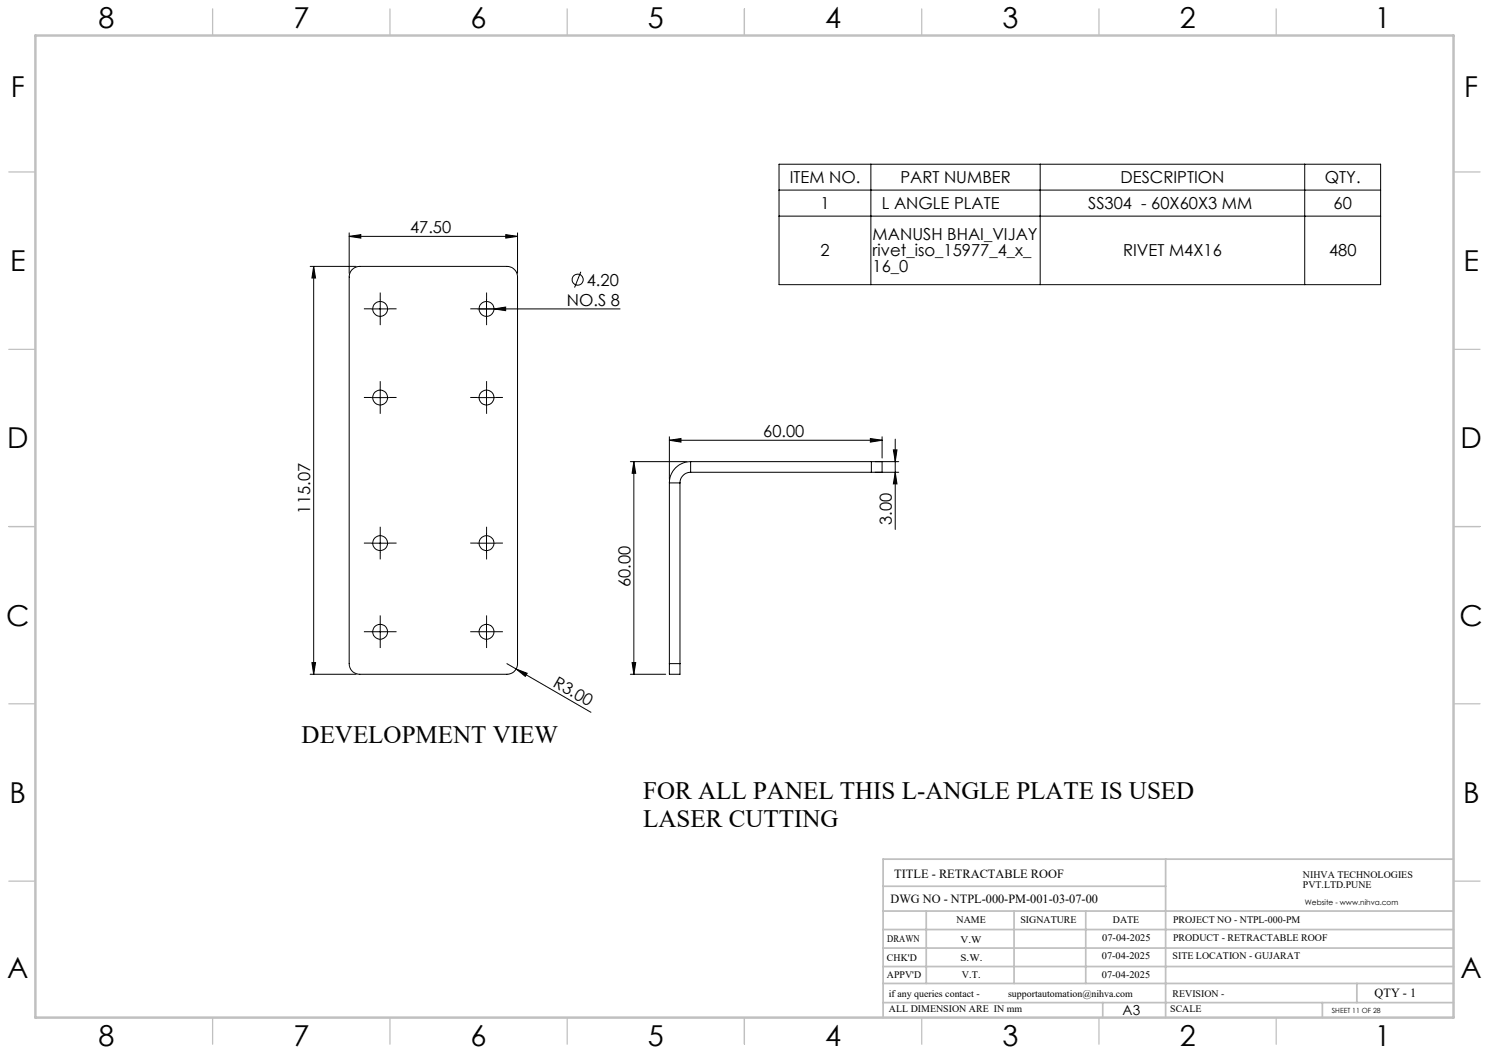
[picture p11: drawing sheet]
<svg xmlns="http://www.w3.org/2000/svg" width="420mm" height="297mm" viewBox="0 0 420 297" stroke-linecap="round" stroke-linejoin="round" font-family="sans-serif">
<defs><g id="words">
<g font-size="8.1">
<text x="27.8" y="8">8</text>
<text x="82.8" y="8">7</text>
<text x="132.8" y="8">6</text>
<text x="182.8" y="8">5</text>
<text x="232.8" y="8">4</text>
<text x="282.8" y="8">3</text>
<text x="332.8" y="8">2</text>
<text x="387.8" y="8">1</text>
<text x="3" y="27.2">F</text>
<text x="413" y="27.2">F</text>
<text x="2.8" y="76.5">E</text>
<text x="412.8" y="76.5">E</text>
<text x="2" y="126.5">D</text>
<text x="412" y="126.5">D</text>
<text x="1.7" y="176.5">C</text>
<text x="411.7" y="176.5">C</text>
<text x="2.7" y="226.5">B</text>
<text x="412.7" y="226.5">B</text>
<text x="2" y="275.7">A</text>
<text x="412" y="275.7">A</text>
<text x="27.8" y="295">8</text>
<text x="82.8" y="295">7</text>
<text x="132.8" y="295">6</text>
<text x="182.8" y="295">5</text>
<text x="232.8" y="295">4</text>
<text x="282.8" y="295">3</text>
<text x="332.8" y="295">2</text>
<text x="387.8" y="295">1</text>
</g>
<g font-size="7.1">
<text x="85.1" y="209.6">DEVELOPMENT VIEW</text>
<text x="181.5" y="225.3">FOR ALL PANEL THIS L-ANGLE PLATE IS USED</text>
<text x="181.5" y="233.3">LASER CUTTING</text>
</g>
<g font-size="4.7">
<text x="222.7" y="51.6">ITEM NO.</text>
<text x="254" y="51.6">PART NUMBER</text>
<text x="316.1" y="51.6">DESCRIPTION</text>
<text x="373.7" y="51.6">QTY.</text>
<text x="231.4" y="59">1</text>
<text x="248.7" y="59">L ANGLE PLATE</text>
<text x="306.9" y="59">SS304 - 60X60X3 MM</text>
<text x="376.2" y="59">60</text>
<text x="115.7" y="65.6">47.50</text>
<text x="246.1" y="67.8">MANUSH BHAI_VIJAY</text>
<text x="231.4" y="72.3">2</text>
<text x="246.1" y="72.3">rivet_iso_15977_4_x_</text>
<text x="246.1" y="76.8">16_0</text>
<text x="316.8" y="72.3">RIVET M4X16</text>
<text x="374.9" y="72.3">480</text>
<text x="165.5" y="80.6">4.20</text>
<text x="159.9" y="86.2">NO.S 8</text>
<text x="215.3" y="123.2">60.00</text>
<text x="87.5" y="144.9" transform="rotate(-90 87.5 144.9)">115.07</text>
<text x="251.5" y="148" transform="rotate(-90 251.5 148)">3.00</text>
<text x="177.8" y="165.6" transform="rotate(-90 177.8 165.6)">60.00</text>
<text x="155.8" y="193.4" transform="rotate(30 155.8 193.4)">R3.00</text>
</g>
<text font-size="3.9" x="316.7" y="286.4">A3</text>
<g font-size="3.5">
<text x="252.2" y="247.6">TITLE - RETRACTABLE ROOF</text>
<text x="251.2" y="254.7">DWG NO - NTPL-000-PM-001-03-07-00</text>
<text x="387.7" y="281.1">QTY - 1</text>
</g>
<g font-size="2.8">
<text x="367.5" y="247.6">NIHVA TECHNOLOGIES</text>
<text x="367.5" y="250.5">PVT.LTD.PUNE</text>
<text x="269.8" y="260.3">NAME</text>
<text x="287.8" y="260.3">SIGNATURE</text>
<text x="313.9" y="260.4">DATE</text>
<text x="330.9" y="260.4">PROJECT NO - NTPL-000-PM</text>
<text x="250.3" y="265.6">DRAWN</text>
<text x="270.9" y="266.1">V.W</text>
<text x="310.9" y="265.5">07-04-2025</text>
<text x="330.9" y="265.5">PRODUCT - RETRACTABLE ROOF</text>
<text x="250.2" y="271.1">CHK'D</text>
<text x="250.2" y="275.8">APPV'D</text>
<text x="270.9" y="271.1">S.W.</text>
<text x="271.3" y="275.8">V.T.</text>
<text x="310.8" y="270.6">07-04-2025</text>
<text x="310.8" y="275.8">07-04-2025</text>
<text x="330.7" y="270.6">SITE LOCATION - GUJARAT</text>
<text x="250.7" y="281.1">if any queries contact -</text>
<text x="284.3" y="281.1">supportautomation@nihva.com</text>
<text x="330.7" y="281.1">REVISION -</text>
<text x="250.7" y="285.6">ALL DIMENSION ARE IN mm</text>
<text x="330.1" y="285.6">SCALE</text>
</g>
<text font-size="2.1" x="368.1" y="255.1">Website - www.nihva.com</text>
<text font-size="2" x="375.7" y="285.6">SHEET 11 OF 28</text>
</g></defs>
<g fill="none" stroke="#000" stroke-width=".28">
<path d="M219.7 46.3h169.7v34h-169.7zM219.7 53.6h169.7M245.6 46.3v34M293.4 46.3v34M368 46.3v34M87.5 75.1h13M88.5 75.1v115.1M88.5 75.1l.5 3.3h-1zM98.5 66.7l3.3-.5v1zM98.5 65.7v11.4M98.5 66.7h47.5M99.2 76.2l.8-.7 1.5-.4h41.5a2.99 2.99 0 0 1 3 3v109.1a2.99 2.99 0 0 1-3 3h-41.5a2.92 2.92 0 0 1-3-3v-109.1l.2-1z"/>
<path d="M142.7 66.2l3.3 .5-3.3 .5zM146 65.7v11.4M163.8 76.7l-1.7 4.4M219.7 61h169.7M104.7 87.1h5M107.2 84.6v5M137.2 84.6v5M139.3 87.1l3.3-.5v1zM174.9 87.1h-40.2M104.7 112.1h5M107.2 109.6v5M134.7 112.1h5"/>
<path d="M137.2 109.6v5M177.8 130.2h16M178.8 130.2l.5 3.3h-1zM178.8 130.2v60M188.8 124.2l3.3-.5v1zM188.8 136.2h3M188.8 123.2v12M188.8 136.2v51M188.8 124.2h60M191.8 136.2v51M194.8 130.2a6 6 0 0 0-6 6M194.8 133.2a3 3 0 0 0-3 3"/>
<path d="M194.8 130.2v3M194.8 130.2h51M194.8 133.2h51M245.5 123.7l3.3 .5-3.3 .5zM245.8 130.2h3v3h-3M245.8 130.2v3M246.8 130.2h6.7M246.8 133.2h6.7M248.8 123.2v6M252 126.9h1l-.5 3.3zM252.5 123.9v25.4M252.5 133.2l.5 3.3h-1z"/>
<path d="M104.7 153.2h5M107.2 150.7v5M134.7 153.2h5M137.2 150.7v5M104.7 178.2h5M107.2 175.7v5M134.7 178.2h5M137.2 175.7v5M87.5 190.2h13M88 186.9h1l-.5 3.3zM143 187.2l2.6 1.5M145.6 188.7l3.1 1.2-.5 .9z"/>
<path d="M145.6 188.7l21.1 12.2M177.8 190.2h10M178.3 186.9h1l-.5 3.3zM188.8 187.2v3h3v-3M188.8 187.2h3"/>
<circle cx="162.9" cy="78.9" r="1.56"/>
<circle cx="107.2" cy="87.1" r="2.11"/>
<circle cx="137.2" cy="87.1" r="2.1"/>
<circle cx="107.2" cy="112.1" r="2.11"/>
<circle cx="137.2" cy="112.1" r="2.1"/>
<circle cx="107.2" cy="153.2" r="2.11"/>
<circle cx="137.2" cy="153.2" r="2.1"/>
<circle cx="107.2" cy="178.2" r="2.11"/>
<circle cx="137.2" cy="178.2" r="2.1"/>
</g>
<g fill="none" stroke="#000" stroke-width=".28" stroke-dasharray="15.2 1.3 1.3 1.3" stroke-linecap="butt">
<path d="M104.7 87.1h-2.1M107.2 84.6v-2.1M107.2 89.6v2.1M109.7 87.1h2.1M134.7 87.1h-2.1M137.2 84.6v-2.1M137.2 89.6v2.1M139.7 87.1h2.1M104.7 112.1h-2.1M107.2 109.6v-2.1M107.2 114.6v2.1M109.7 112.1h2.1"/>
<path d="M134.7 112.1h-2.1M137.2 109.6v-2.1M137.2 114.6v2.1M139.7 112.1h2.1M104.7 153.2h-2.1M107.2 150.7v-2.1M107.2 155.7v2.1M109.7 153.2h2.1M134.7 153.2h-2.1M137.2 150.7v-2.1M137.2 155.7v2.1M139.7 153.2h2.1"/>
<path d="M104.7 178.2h-2.1M107.2 175.7v-2.1M109.7 178.2h2.1M134.7 178.2h-2.1M137.2 175.7v-2.1M139.7 178.2h2.1M107.2 180.7v2.1M137.2 180.7v2.1"/>
</g>
<g fill="none" stroke="#c0c0c0" stroke-width=".35">
<path d="M60 2.5v7.5M110 2.5v7.5M160 2.5v7.5M210 2.5v7.5M260 2.5v7.5M310 2.5v7.5M360 2.5v7.5M2.5 48.5h7.5M410 48.5h7.5M2.5 98.5h7.5M410 98.5h7.5M2.5 148.5h7.5"/>
<path d="M410 148.5h7.5M2.5 198.5h7.5M410 198.5h7.5M2.5 248.5h7.5M410 248.5h7.5M60 287v7.5M110 287v7.5M160 287v7.5M210 287v7.5M260 287v7.5M310 287v7.5M360 287v7.5"/>
</g>
<g fill="none" stroke="#c0c0c0" stroke-width=".5">
<path d="M249.1 257h160.9M249.1 250h79.7M261.3 257v20.4M286 257v20.4M306.2 257v20.4M328.8 242.3v44.7M410 242.3h-160.9v44.7M249.1 272.6h160.9M249.1 267.4h160.9M249.1 262.2h160.9M249.1 277.4h160.9M382.7 277.4v5.4"/>
<path d="M249.1 282.8h160.9M311 282.8v4.2M373 282.8v4.2"/>
</g>
<path d="M10 10h400v277h-400z" fill="none" stroke="#c0c0c0" stroke-width=".7"/>
<g fill="#000">
<path d="M139.3 87.1l3.3-.5v1zM145.6 188.7l3.1 1.2-.5 .9z"/>
<path d="M88.5 75.1l.5 3.3h-1zM88 186.9h1l-.5 3.3z"/>
<path d="M98.5 66.7l3.3-.5v1zM142.7 66.2l3.3 .5-3.3 .5z"/>
<path d="M188.8 124.2l3.3-.5v1zM245.5 123.7l3.3 .5-3.3 .5z"/>
<path d="M252 126.9h1l-.5 3.3zM252.5 133.2l.5 3.3h-1z"/>
<path d="M178.3 186.9h1l-.5 3.3zM178.8 130.2l.5 3.3h-1z"/>
</g>
<use href="#words"/>
</svg>
